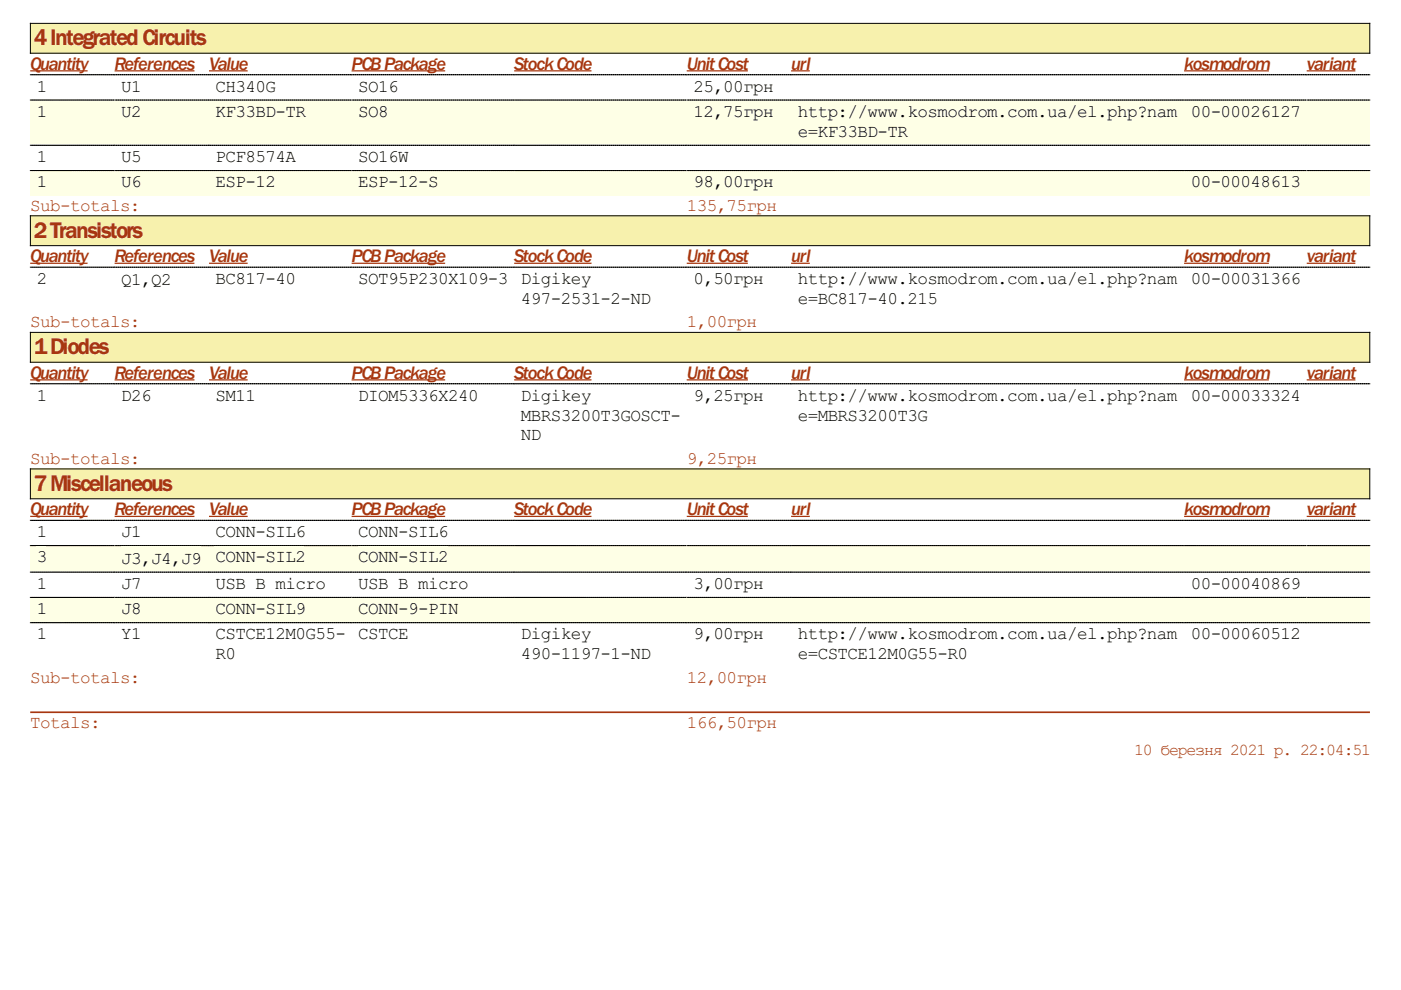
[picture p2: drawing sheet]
<svg xmlns="http://www.w3.org/2000/svg" width="297mm" height="210mm" viewBox="0 0 297 210" stroke-linecap="round" stroke-linejoin="round" font-family="sans-serif">
<defs><g id="words">
<g font-size="5.6" fill="#a73610">
<text x="7.2" y="9.6">4IntegratedCircuits</text>
<text x="7.2" y="50.4">2Transistors</text>
<text x="7.2" y="75.1">1Diodes</text>
<text x="7.2" y="104">7Miscellaneous</text>
</g>
<g font-size="4.5" fill="#a73610">
<text x="6.4" y="14.8">Quantity</text>
<text x="24.3" y="14.8">References Value</text>
<text x="74.5" y="14.8">PCBPackage</text>
<text x="109" y="14.8">StockCode</text>
<text x="145.6" y="14.8">UnitCost</text>
<text x="167.7" y="14.8">url</text>
<text x="251" y="14.8">kosmodrom</text>
<text x="277.1" y="14.8">variant</text>
<text x="6.4" y="55.6">Quantity</text>
<text x="24.3" y="55.6">References Value</text>
<text x="74.5" y="55.6">PCBPackage</text>
<text x="109" y="55.6">StockCode</text>
<text x="145.6" y="55.6">UnitCost</text>
<text x="167.7" y="55.6">url</text>
<text x="251" y="55.6">kosmodrom</text>
<text x="277.1" y="55.6">variant</text>
<text x="6.4" y="80.3">Quantity</text>
<text x="24.3" y="80.3">References Value</text>
<text x="74.5" y="80.3">PCBPackage</text>
<text x="109" y="80.3">StockCode</text>
<text x="145.6" y="80.3">UnitCost</text>
<text x="167.7" y="80.3">url</text>
<text x="251" y="80.3">kosmodrom</text>
<text x="277.1" y="80.3">variant</text>
<text x="6.4" y="109.2">Quantity</text>
<text x="24.3" y="109.2">References Value</text>
<text x="74.5" y="109.2">PCBPackage</text>
<text x="109" y="109.2">StockCode</text>
<text x="145.6" y="109.2">UnitCost</text>
<text x="167.7" y="109.2">url</text>
<text x="251" y="109.2">kosmodrom</text>
<text x="277.1" y="109.2">variant</text>
</g>
<g font-size="4.2">
<text x="7.8" y="19.4">1</text>
<text x="25.7" y="19.4">U1</text>
<text x="45.7" y="19.4">CH340G</text>
<text x="76" y="19.4">SO16</text>
<text x="147" y="19.4">25,00грн</text>
<text x="7.8" y="24.8">1</text>
<text x="25.7" y="24.8">U2</text>
<text x="45.7" y="24.8">KF33BD-TR</text>
<text x="76" y="24.8">SO8</text>
<text x="147" y="24.8">12,75</text>
<text x="157.6" y="24.8">грн</text>
<text x="169.1" y="24.8">http://www.kosmodrom.com.ua/el.php?nam</text>
<text x="169.1" y="29">e=KF33BD-TR</text>
<text x="252.5" y="24.8">00-00026127</text>
<text x="7.8" y="34.4">1</text>
<text x="25.7" y="34.4">U5</text>
<text x="45.7" y="34.4">PCF8574A</text>
<text x="76" y="34.4">SO16W</text>
<text x="7.8" y="39.7">1</text>
<text x="25.7" y="39.7">U6</text>
<text x="45.7" y="39.7">ESP-12</text>
<text x="76" y="39.7">ESP-12-S</text>
<text x="147" y="39.7">98,00</text>
<text x="157.6" y="39.7">грн</text>
<text x="252.5" y="39.7">00-00048613</text>
<text x="7.8" y="60.2">2</text>
<text x="25.7" y="60.5">Q1,Q2</text>
<text x="45.7" y="60.2">BC817-40</text>
<text x="76" y="60.2">SOT95P230X109-3 Digikey</text>
<text x="110.4" y="64.4">497-2531-2-ND</text>
<text x="147" y="60.2">0,50грн</text>
<text x="169.1" y="60.2">http://www.kosmodrom.com.ua/el.php?nam 00-00031366</text>
<text x="169.1" y="64.4">e=BC817-40.215</text>
<text x="7.8" y="84.9">1</text>
<text x="25.7" y="84.9">D26</text>
<text x="45.7" y="84.9">SM11</text>
<text x="76" y="84.9">DIOM5336X240</text>
<text x="110.4" y="84.9">Digikey</text>
<text x="110.4" y="89.2">MBRS3200T3GOSCT-</text>
<text x="147" y="84.9">9,25грн</text>
<text x="169.1" y="84.9">http://www.kosmodrom.com.ua/el.php?nam 00-00033324</text>
<text x="169.1" y="89.2">e=MBRS3200T3G</text>
<text x="110.4" y="93.4">ND</text>
<text x="7.8" y="113.9">1</text>
<text x="25.7" y="113.9">J1</text>
<text x="45.7" y="113.9">CONN-SIL6</text>
<text x="76" y="113.9">CONN-SIL6</text>
<text x="7.8" y="119.2">3</text>
<text x="25.7" y="119.5">J3,J4,J9</text>
<text x="45.7" y="119.2">CONN-SIL2</text>
<text x="76" y="119.2">CONN-SIL2</text>
<text x="7.8" y="124.9">1</text>
<text x="25.7" y="124.9">J7</text>
<text x="45.7" y="124.9">USB B micro</text>
<text x="76" y="124.9">USB B micro</text>
<text x="147" y="124.9">3,00грн</text>
<text x="252.5" y="124.9">00-00040869</text>
<text x="7.8" y="130.2">1</text>
<text x="25.7" y="130.2">J8</text>
<text x="45.7" y="130.2">CONN-SIL9</text>
<text x="76" y="130.2">CONN-9-PIN</text>
<text x="7.8" y="135.6">1</text>
<text x="25.7" y="135.6">Y1</text>
<text x="45.7" y="135.6">CSTCE12M0G55- CSTCE</text>
<text x="110.4" y="135.6">Digikey</text>
<text x="147" y="135.6">9,00грн</text>
<text x="169.1" y="135.6">http://www.kosmodrom.com.ua/el.php?nam 00-00060512</text>
<text x="45.7" y="139.8">R0</text>
<text x="110.4" y="139.8">490-1197-1-ND</text>
<text x="169.1" y="139.8">e=CSTCE12M0G55-R0</text>
</g>
<g font-size="4.2" fill="#a73610">
<text x="6.4" y="44.7">Sub-totals:</text>
<text x="145.6" y="44.7">135,75грн</text>
<text x="6.4" y="69.4">Sub-totals:</text>
<text x="145.6" y="69.4">1,00грн</text>
<text x="6.4" y="98.3">Sub-totals:</text>
<text x="145.6" y="98.3">9,25грн</text>
<text x="6.4" y="144.8">Sub-totals:</text>
<text x="145.6" y="144.8">12,00грн</text>
<text x="6.4" y="154.4">Totals:</text>
<text x="145.6" y="154.4">166,50грн</text>
</g>
<text font-size="4" fill="#a73610" x="240.5" y="160">10 березня 2021 р. 22:04:51</text>
</g></defs>
<path d="M6.4 4.9h284.1v6.4h-284.1z" fill="#f7f1ad"/>
<path d="M6.4 5h284v6.3h-284z" fill="none" stroke="#000" stroke-width=".21"/>
<path d="M7.1 5.3h36.3v5.5h-36.3z" fill="#f7f1ad"/>
<path d="M6.4 15h12.2M24.3 15h16.9M44.3 15h8.2M74.5 15h19.9M109 15h16.4M145.6 15h13M167.7 15h4M251 15h18M277.1 15h10.3" fill="none" stroke="#a73610" stroke-width=".26"/>
<path d="M6.4 15.9h17.9M24.3 15.9h20M44.3 15.9h30.2M74.6 15.9h34.4M109.1 15.9h36.5M145.6 15.9h22.1M167.8 15.9h83.2M251.1 15.9h25.9M277.1 15.9h13.3" fill="none" stroke="#000" stroke-width=".21" stroke-dasharray=".3 .1"/>
<path d="M6.4 21.2h17.9v9.6h-17.9z" fill="#feffe6"/>
<path d="M6.4 21.2h17.9" fill="none" stroke="#000" stroke-width=".21" stroke-dasharray=".3 .1"/>
<g fill="#feffe6">
<path d="M7.7 21.4h2.1v4.3h-2.1z"/>
<path d="M24.3 21.2h20v9.6h-20z"/>
</g>
<path d="M24.3 21.2h20" fill="none" stroke="#000" stroke-width=".21" stroke-dasharray=".3 .1"/>
<g fill="#feffe6">
<path d="M25.7 21.4h4.2v4.3h-4.2z"/>
<path d="M44.3 21.2h30.3v9.6h-30.3z"/>
</g>
<path d="M44.3 21.2h30.2" fill="none" stroke="#000" stroke-width=".21" stroke-dasharray=".3 .1"/>
<g fill="#feffe6">
<path d="M45.5 21.4h19v4.3h-19z"/>
<path d="M74.6 21.2h34.4v9.6h-34.4z"/>
</g>
<path d="M74.6 21.2h34.4" fill="none" stroke="#000" stroke-width=".21" stroke-dasharray=".3 .1"/>
<g fill="#feffe6">
<path d="M75.9 21.4h6.3v4.3h-6.3z"/>
<path d="M109 21.2h36.6v9.6h-36.6z"/>
</g>
<path d="M109.1 21.2h36.5" fill="none" stroke="#000" stroke-width=".21" stroke-dasharray=".3 .1"/>
<path d="M145.6 21.2h22.1v9.6h-22.1z" fill="#feffe6"/>
<path d="M145.6 21.2h22.1" fill="none" stroke="#000" stroke-width=".21" stroke-dasharray=".3 .1"/>
<g fill="#feffe6">
<path d="M146.8 21.4h10.6v4.3h-10.6z"/>
<path d="M157.4 21.4h6.3v4.3h-6.3z"/>
<path d="M167.7 21.2h83.3v9.6h-83.3z"/>
</g>
<path d="M167.8 21.2h83.2" fill="none" stroke="#000" stroke-width=".21" stroke-dasharray=".3 .1"/>
<g fill="#feffe6">
<path d="M169 21.4h80.4v4.3h-80.4z"/>
<path d="M169 25.7h23.3v4.2h-23.3z"/>
<path d="M251 21.2h26.1v9.6h-26.1z"/>
</g>
<path d="M251.1 21.2h25.9" fill="none" stroke="#000" stroke-width=".21" stroke-dasharray=".3 .1"/>
<g fill="#feffe6">
<path d="M252.3 21.4h23.3v4.3h-23.3z"/>
<path d="M277.1 21.2h13.4v9.6h-13.4z"/>
</g>
<path d="M6.4 30.8h17.9M24.3 30.8h20M44.3 30.8h30.2M74.6 30.8h34.4M109.1 30.8h36.5M145.6 30.8h22.1M167.8 30.8h83.2M251.1 30.8h25.9M277.1 21.2h13.3M277.1 30.8h13.3" fill="none" stroke="#000" stroke-width=".21" stroke-dasharray=".3 .1"/>
<path d="M6.4 36.1h17.9v5.4h-17.9z" fill="#feffe6"/>
<path d="M6.4 36.2h17.9" fill="none" stroke="#000" stroke-width=".21" stroke-dasharray=".3 .1"/>
<g fill="#feffe6">
<path d="M7.7 36.5h2.1v4.2h-2.1z"/>
<path d="M24.3 36.1h20v5.4h-20z"/>
</g>
<path d="M24.3 36.2h20" fill="none" stroke="#000" stroke-width=".21" stroke-dasharray=".3 .1"/>
<g fill="#feffe6">
<path d="M25.7 36.5h4.2v4.2h-4.2z"/>
<path d="M44.3 36.1h30.3v5.4h-30.3z"/>
</g>
<path d="M44.3 36.2h30.2" fill="none" stroke="#000" stroke-width=".21" stroke-dasharray=".3 .1"/>
<g fill="#feffe6">
<path d="M45.5 36.5h12.7v4.2h-12.7z"/>
<path d="M74.6 36.1h34.4v5.4h-34.4z"/>
</g>
<path d="M74.6 36.2h34.4" fill="none" stroke="#000" stroke-width=".21" stroke-dasharray=".3 .1"/>
<g fill="#feffe6">
<path d="M75.9 36.5h16.9v4.2h-16.9z"/>
<path d="M109 36.1h36.6v5.4h-36.6z"/>
</g>
<path d="M109.1 36.2h36.5" fill="none" stroke="#000" stroke-width=".21" stroke-dasharray=".3 .1"/>
<path d="M145.6 36.1h22.1v5.4h-22.1z" fill="#feffe6"/>
<path d="M145.6 36.2h22.1" fill="none" stroke="#000" stroke-width=".21" stroke-dasharray=".3 .1"/>
<g fill="#feffe6">
<path d="M146.8 36.5h10.6v4.2h-10.6z"/>
<path d="M157.4 36.5h6.3v4.2h-6.3z"/>
<path d="M167.7 36.1h83.3v5.4h-83.3z"/>
</g>
<path d="M167.8 36.2h83.2" fill="none" stroke="#000" stroke-width=".21" stroke-dasharray=".3 .1"/>
<path d="M251 36.1h26.1v5.4h-26.1z" fill="#feffe6"/>
<path d="M251.1 36.2h25.9" fill="none" stroke="#000" stroke-width=".21" stroke-dasharray=".3 .1"/>
<g fill="#feffe6">
<path d="M252.3 36.5h23.3v4.2h-23.3z"/>
<path d="M277.1 36.1h13.4v5.4h-13.4z"/>
</g>
<path d="M277.1 36.2h13.3" fill="none" stroke="#000" stroke-width=".21" stroke-dasharray=".3 .1"/>
<path d="M6.4 45.7h284.1v6.4h-284.1z" fill="#f7f1ad"/>
<path d="M6.4 45.8h284v6.3h-284z" fill="none" stroke="#000" stroke-width=".21"/>
<path d="M7.1 46h22.8v5.6h-22.8z" fill="#f7f1ad"/>
<path d="M6.4 55.8h12.2M24.3 55.8h16.9M44.3 55.8h8.2M74.5 55.8h19.9M109 55.8h16.4M145.6 55.8h13M167.7 55.8h4M251 55.8h18M277.1 55.8h10.3" fill="none" stroke="#a73610" stroke-width=".26"/>
<path d="M6.4 56.7h17.9M24.3 56.7h20M44.3 56.7h30.2M74.6 56.7h34.4M109.1 56.7h36.5M145.6 56.7h22.1M167.8 56.7h83.2M251.1 56.7h25.9M277.1 56.7h13.3" fill="none" stroke="#000" stroke-width=".21" stroke-dasharray=".3 .1"/>
<path d="M6.4 70.4h284.1v6.4h-284.1z" fill="#f7f1ad"/>
<path d="M6.4 70.5h284v6.3h-284z" fill="none" stroke="#000" stroke-width=".21"/>
<path d="M7.1 70.6h15.6v5.6h-15.6z" fill="#f7f1ad"/>
<path d="M6.4 80.5h12.2M24.3 80.5h16.9M44.3 80.5h8.2M74.5 80.5h19.9M109 80.5h16.4M145.6 80.5h13M167.7 80.5h4M251 80.5h18M277.1 80.5h10.3" fill="none" stroke="#a73610" stroke-width=".26"/>
<path d="M6.4 81.4h17.9M24.3 81.4h20M44.3 81.4h30.2M74.6 81.4h34.4M109.1 81.4h36.5M145.6 81.4h22.1M167.8 81.4h83.2M251.1 81.4h25.9M277.1 81.4h13.3" fill="none" stroke="#000" stroke-width=".21" stroke-dasharray=".3 .1"/>
<path d="M6.4 99.4h284.1v6.4h-284.1z" fill="#f7f1ad"/>
<path d="M6.4 99.4h284v6.4h-284z" fill="none" stroke="#000" stroke-width=".21"/>
<path d="M7.1 99.7h29.1v5.6h-29.1z" fill="#f7f1ad"/>
<path d="M6.4 109.5h12.2M24.3 109.5h16.9M44.3 109.5h8.2M74.5 109.5h19.9M109 109.5h16.4M145.6 109.5h13M167.7 109.5h4M251 109.5h18M277.1 109.5h10.3" fill="none" stroke="#a73610" stroke-width=".26"/>
<path d="M6.4 110.3h17.9M24.3 110.3h20M44.3 110.3h30.2M74.6 110.3h34.4M109.1 110.3h36.5M145.6 110.3h22.1M167.8 110.3h83.2M251.1 110.3h25.9M277.1 110.3h13.3" fill="none" stroke="#000" stroke-width=".21" stroke-dasharray=".3 .1"/>
<path d="M6.4 115.6h17.9v5.7h-17.9z" fill="#feffe6"/>
<path d="M6.4 115.7h17.9" fill="none" stroke="#000" stroke-width=".21" stroke-dasharray=".3 .1"/>
<g fill="#feffe6">
<path d="M7.7 115.8h2.1v4.3h-2.1z"/>
<path d="M24.3 115.6h20v5.7h-20z"/>
</g>
<path d="M24.3 115.7h20" fill="none" stroke="#000" stroke-width=".21" stroke-dasharray=".3 .1"/>
<g fill="#feffe6">
<path d="M25.7 115.8h16.9v4.5h-16.9z"/>
<path d="M44.3 115.6h30.3v5.7h-30.3z"/>
</g>
<path d="M44.3 115.7h30.2" fill="none" stroke="#000" stroke-width=".21" stroke-dasharray=".3 .1"/>
<g fill="#feffe6">
<path d="M45.5 115.8h19v4.3h-19z"/>
<path d="M74.6 115.6h34.4v5.7h-34.4z"/>
</g>
<path d="M74.6 115.7h34.4" fill="none" stroke="#000" stroke-width=".21" stroke-dasharray=".3 .1"/>
<g fill="#feffe6">
<path d="M75.9 115.8h19v4.3h-19z"/>
<path d="M109 115.6h36.6v5.7h-36.6z"/>
</g>
<path d="M109.1 115.7h36.5" fill="none" stroke="#000" stroke-width=".21" stroke-dasharray=".3 .1"/>
<path d="M145.6 115.6h22.1v5.7h-22.1z" fill="#feffe6"/>
<path d="M145.6 115.7h22.1" fill="none" stroke="#000" stroke-width=".21" stroke-dasharray=".3 .1"/>
<path d="M167.7 115.6h83.3v5.7h-83.3z" fill="#feffe6"/>
<path d="M167.8 115.7h83.2" fill="none" stroke="#000" stroke-width=".21" stroke-dasharray=".3 .1"/>
<path d="M251 115.6h26.1v5.7h-26.1z" fill="#feffe6"/>
<path d="M251.1 115.7h25.9" fill="none" stroke="#000" stroke-width=".21" stroke-dasharray=".3 .1"/>
<path d="M277.1 115.6h13.4v5.7h-13.4z" fill="#feffe6"/>
<path d="M277.1 115.7h13.3M6.4 121.3h17.9M24.3 121.3h20M44.3 121.3h30.2M74.6 121.3h34.4M109.1 121.3h36.5M145.6 121.3h22.1M167.8 121.3h83.2M251.1 121.3h25.9M277.1 121.3h13.3" fill="none" stroke="#000" stroke-width=".21" stroke-dasharray=".3 .1"/>
<path d="M6.4 126.6h17.9v5.4h-17.9z" fill="#feffe6"/>
<path d="M6.4 126.7h17.9" fill="none" stroke="#000" stroke-width=".21" stroke-dasharray=".3 .1"/>
<g fill="#feffe6">
<path d="M7.7 126.9h2.1v4.3h-2.1z"/>
<path d="M24.3 126.6h20v5.4h-20z"/>
</g>
<path d="M24.3 126.7h20" fill="none" stroke="#000" stroke-width=".21" stroke-dasharray=".3 .1"/>
<g fill="#feffe6">
<path d="M25.7 126.9h4.2v4.3h-4.2z"/>
<path d="M44.3 126.6h30.3v5.4h-30.3z"/>
</g>
<path d="M44.3 126.7h30.2" fill="none" stroke="#000" stroke-width=".21" stroke-dasharray=".3 .1"/>
<g fill="#feffe6">
<path d="M45.5 126.9h19v4.3h-19z"/>
<path d="M74.6 126.6h34.4v5.4h-34.4z"/>
</g>
<path d="M74.6 126.7h34.4" fill="none" stroke="#000" stroke-width=".21" stroke-dasharray=".3 .1"/>
<g fill="#feffe6">
<path d="M75.9 126.9h21.2v4.3h-21.2z"/>
<path d="M109 126.6h36.6v5.4h-36.6z"/>
</g>
<path d="M109.1 126.7h36.5" fill="none" stroke="#000" stroke-width=".21" stroke-dasharray=".3 .1"/>
<path d="M145.6 126.6h22.1v5.4h-22.1z" fill="#feffe6"/>
<path d="M145.6 126.7h22.1" fill="none" stroke="#000" stroke-width=".21" stroke-dasharray=".3 .1"/>
<path d="M167.7 126.6h83.3v5.4h-83.3z" fill="#feffe6"/>
<path d="M167.8 126.7h83.2" fill="none" stroke="#000" stroke-width=".21" stroke-dasharray=".3 .1"/>
<path d="M251 126.6h26.1v5.4h-26.1z" fill="#feffe6"/>
<path d="M251.1 126.7h25.9" fill="none" stroke="#000" stroke-width=".21" stroke-dasharray=".3 .1"/>
<path d="M277.1 126.6h13.4v5.4h-13.4z" fill="#feffe6"/>
<path d="M6.4 132h17.9M24.3 132h20M44.3 132h30.2M74.6 132h34.4M109.1 132h36.5M145.6 132h22.1M167.8 132h83.2M251.1 132h25.9M277.1 126.7h13.3M277.1 132h13.3" fill="none" stroke="#000" stroke-width=".21" stroke-dasharray=".3 .1"/>
<path d="M6.6 151h283.7" fill="none" stroke="#a73610" stroke-width=".35"/>
<use href="#words"/>
</svg>
